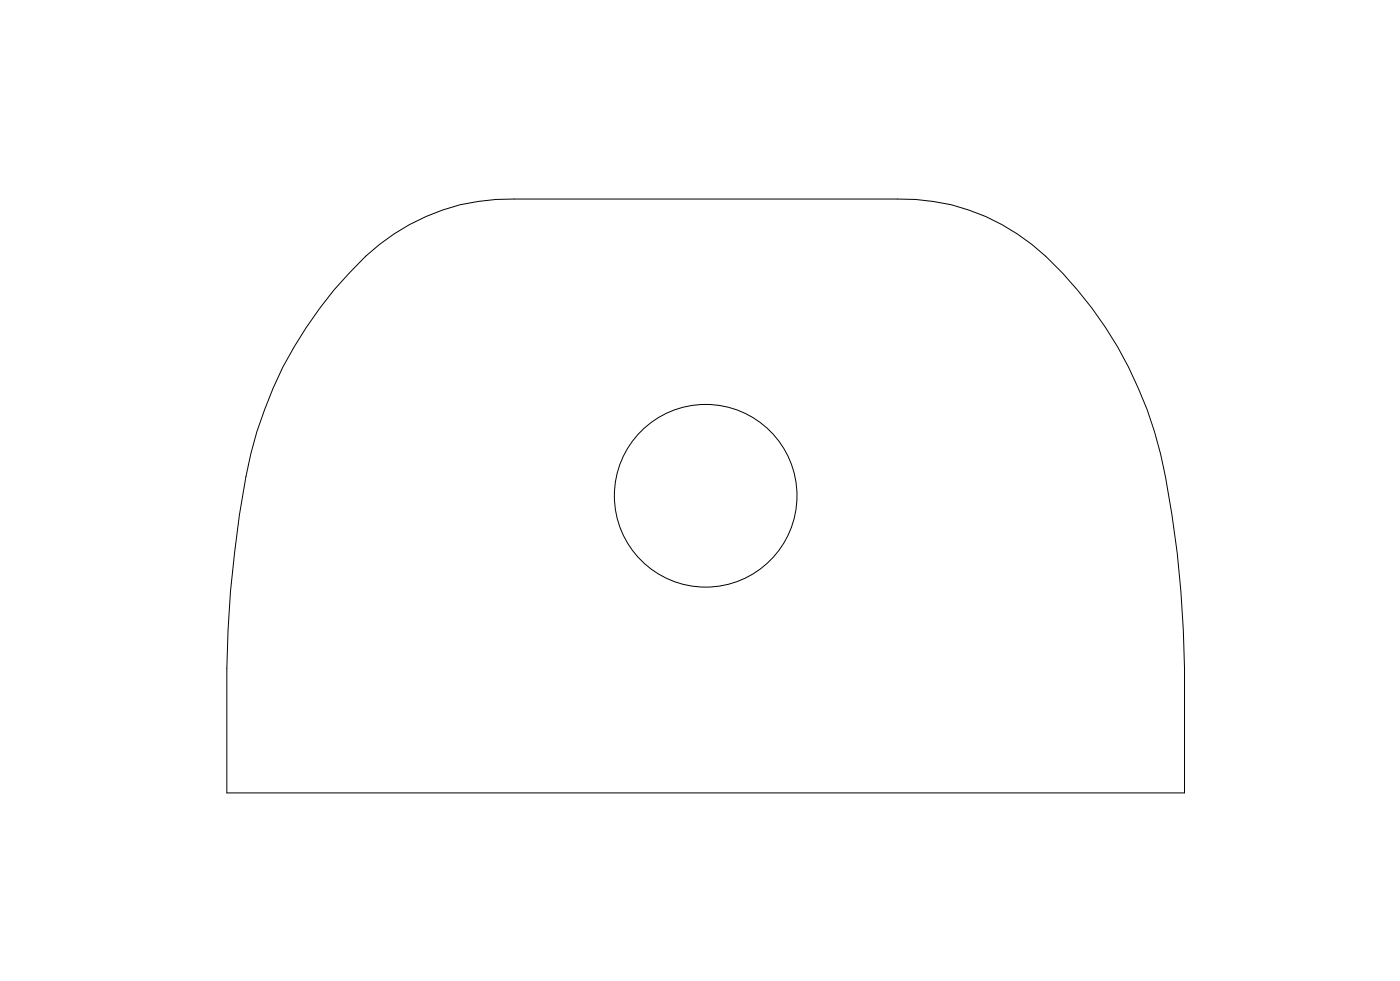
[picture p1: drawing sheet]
<svg xmlns="http://www.w3.org/2000/svg" width="73mm" height="51mm" viewBox="0 0 73 51" stroke-linecap="round" stroke-linejoin="round" font-family="sans-serif">
<!-- layer: Layer 1 -->
<g fill="none" stroke="#000" stroke-width=".05">
<path d="M19.1 13.4a11 11 0 0 1 7.7-3h20a11.1 11.1 0 0 1 8.6 3.8 21.6 21.6 0 0 1 5.7 12.6 73.9 73.9 0 0 1 .7 14.5h-50a79.7 79.7 0 0 1 .7-14.5 21.5 21.5 0 0 1 6.6-13.4z"/>
<circle cx="36.8" cy="25.9" r="4.8"/>
</g>
</svg>
